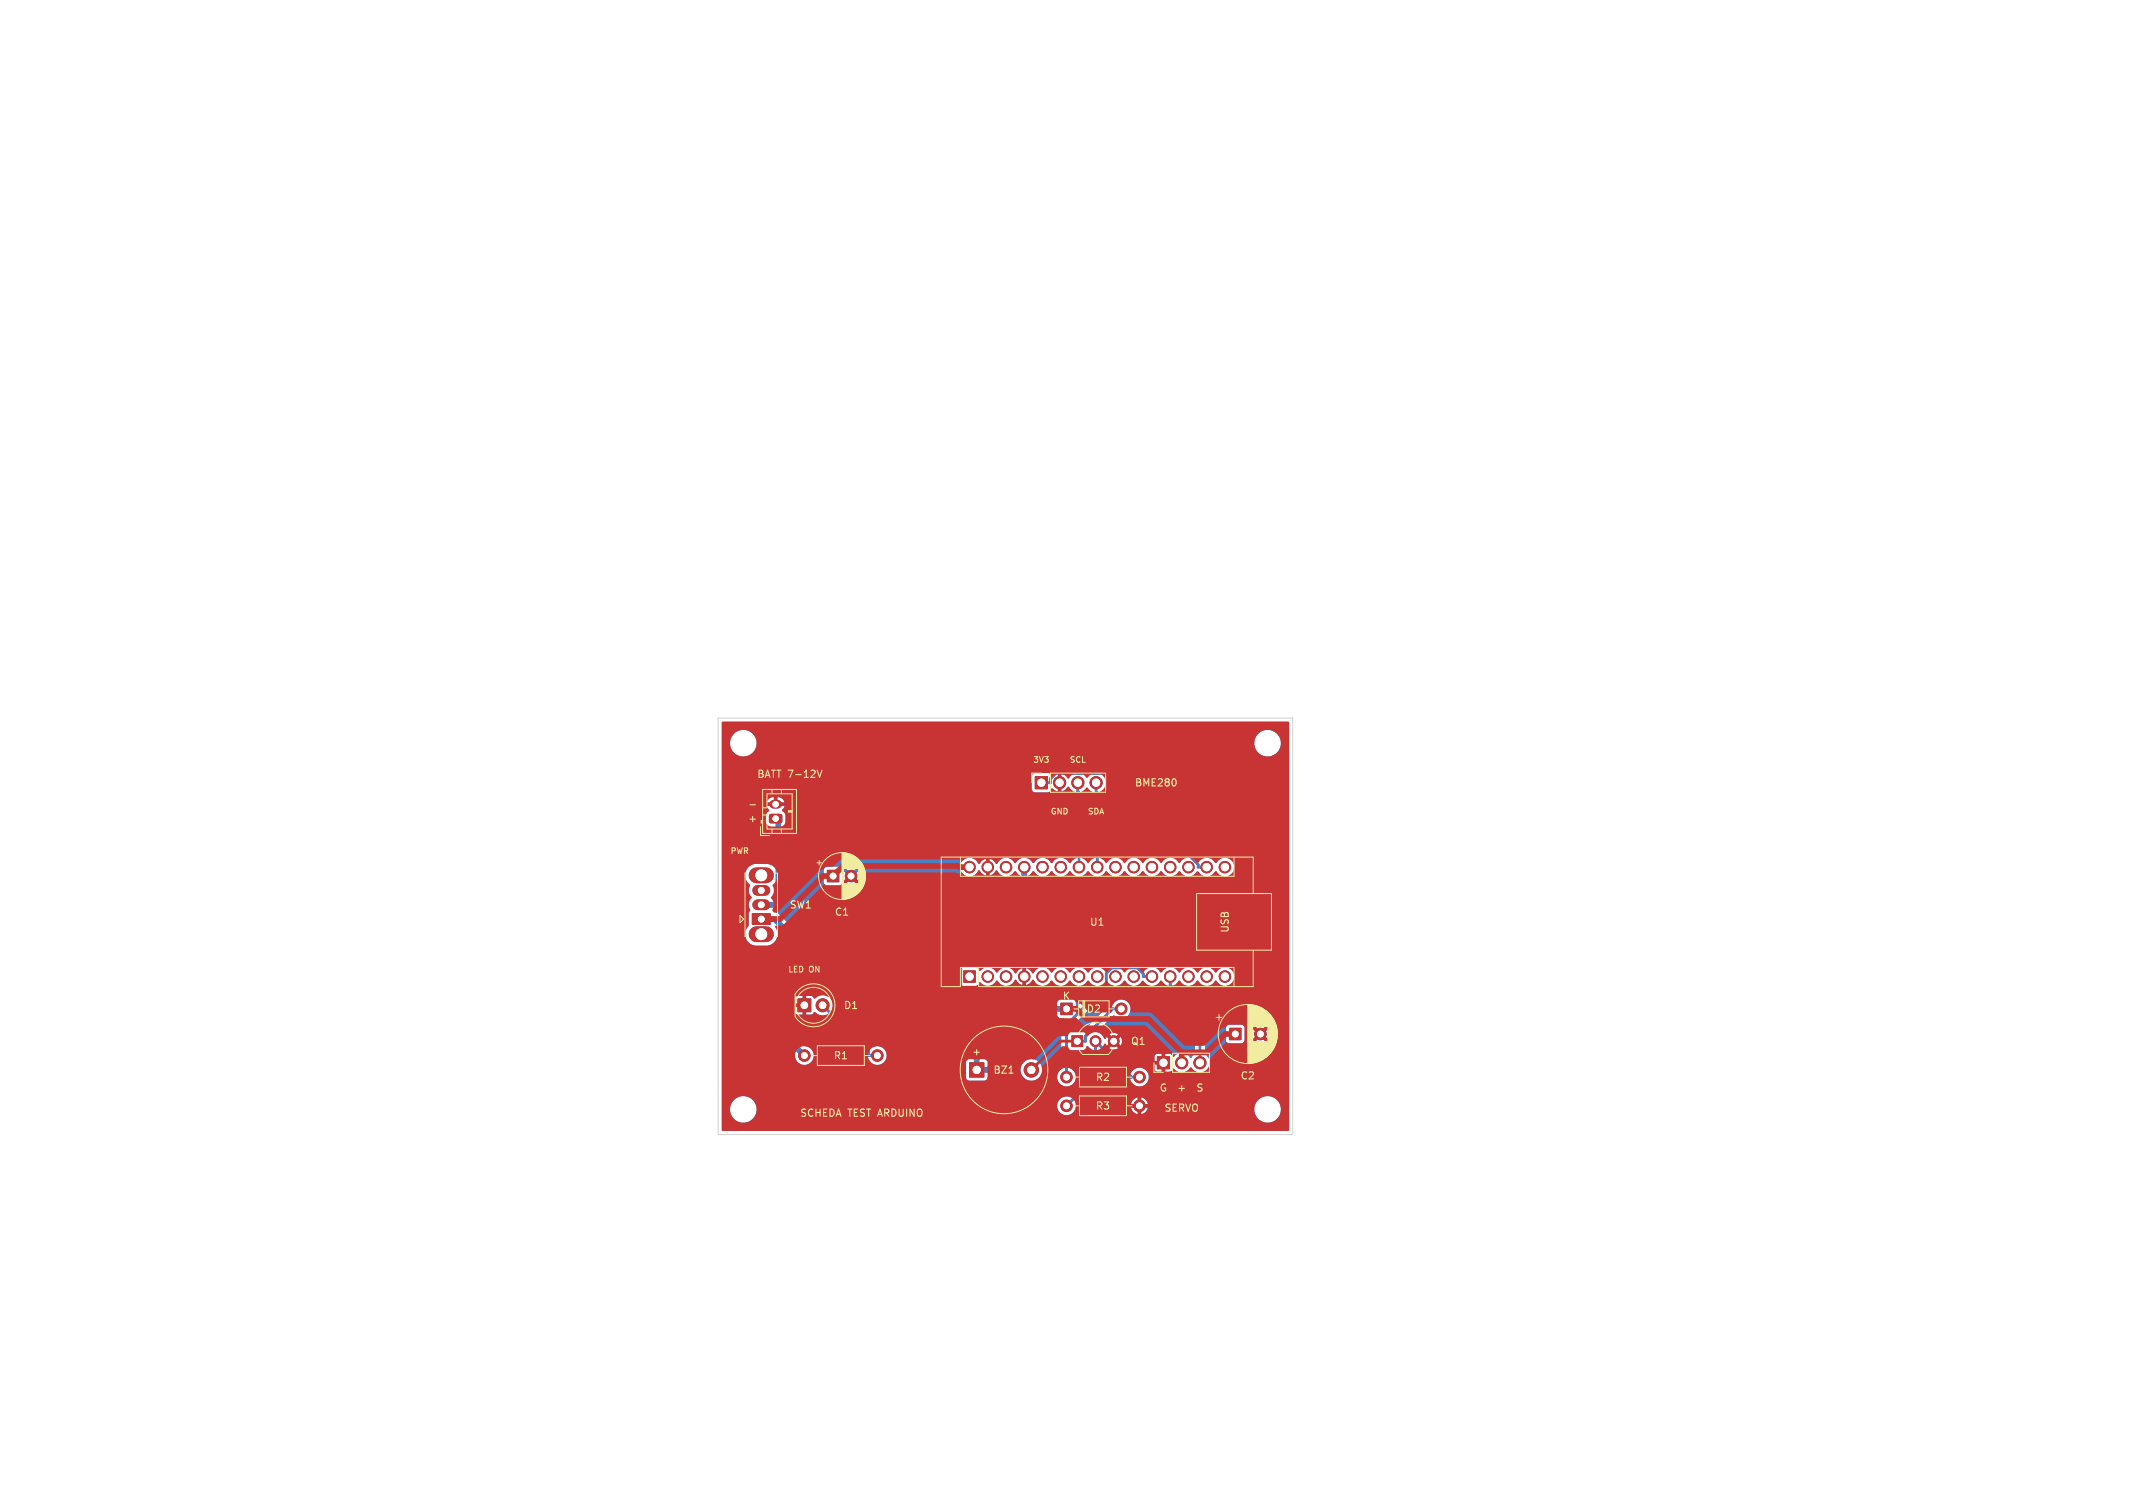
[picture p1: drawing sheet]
<svg xmlns="http://www.w3.org/2000/svg" width="297mm" height="210mm" viewBox="0 0 297 210" stroke-linecap="round" stroke-linejoin="round" font-family="sans-serif">
<defs><g id="words">
<g font-size="1.4" fill="#f2eda1">
<text x="105.3" y="108.5">BATT 7-12V</text>
<text x="157.9" y="109.7">BME280</text>
<text x="104.1" y="114.7">+</text>
<text x="109.9" y="126.7">SW1</text>
<text x="116.1" y="127.7">C1</text>
<text x="151.7" y="129.1">U1</text>
<text x="171.3" y="130" transform="rotate(-90 171.3 130)">USB</text>
<text x="117.4" y="140.7">D1</text>
<text x="147.9" y="139.4">K</text>
<text x="151.2" y="141.2">D2</text>
<text x="116" y="147.7">R1</text>
<text x="135.2" y="147.2">+</text>
<text x="138.2" y="149.7">BZ1</text>
<text x="157.4" y="145.7">Q1</text>
<text x="111.3" y="155.7">SCHEDA TEST ARDUINO</text>
<text x="152.5" y="154.7">R3</text>
<text x="152.5" y="150.7">R2</text>
<text x="161.4" y="152.2">G</text>
<text x="162" y="155">SERVO</text>
<text x="163.8" y="152.2">+</text>
<text x="166.5" y="152.2">S</text>
<text x="172.6" y="150.5">C2</text>
</g>
<g font-size="1.1" fill="#f2eda1">
<text x="143.8" y="106.4">3V3</text>
<text x="148.9" y="106.4">SCL</text>
<text x="146.2" y="113.6">GND</text>
<text x="151.4" y="113.6">SDA</text>
<text x="101.6" y="119.1">PWR</text>
<text x="109.7" y="135.6">LED</text>
<text x="112.7" y="135.6">ON</text>
</g>
</g></defs>
<g fill="#4d7fc4" stroke="#4d7fc4" stroke-width=".14">
<path d="M147.7 139.7h1.6v1.6h-1.6z"/>
<path d="M115.2 121.2h1.6v1.6h-1.6z"/>
<path d="M134.2 135.2h1.6v1.6h-1.6z"/>
<path d="M104.8 127.2h2.4v1.6h-2.4z"/>
<path d="M135 148h2v2h-2z"/>
<path d="M107.2 113.5l1.5-.1 .2 .3v.7l-.3 .2h-1.3l-.2-.2z"/>
<path d="M149.2 144.2h1.6v1.6h-1.6z"/>
<path d="M144.2 108.1h1.7v1.7h-1.7z"/>
<path d="M171.2 143.2h1.6v1.6h-1.6z"/>
<path d="M161.2 147.2h1.7v1.7h-1.7z"/>
<path d="M111.1 139.1h1.8v1.8h-1.8z"/>
<circle cx="148.5" cy="154" r=".8"/>
<circle cx="158.7" cy="154" r=".8"/>
<circle cx="156.1" cy="140.5" r=".8"/>
<circle cx="118.5" cy="122" r=".8"/>
<circle cx="137.5" cy="136" r=".8"/>
<circle cx="140.1" cy="136" r=".8"/>
<circle cx="142.6" cy="136" r=".8"/>
<circle cx="145.2" cy="136" r=".8"/>
<circle cx="147.7" cy="136" r=".8"/>
<circle cx="150.2" cy="136" r=".8"/>
<circle cx="152.8" cy="136" r=".8"/>
<circle cx="155.3" cy="136" r=".8"/>
<circle cx="157.9" cy="136" r=".8"/>
<circle cx="160.4" cy="136" r=".8"/>
<circle cx="162.9" cy="136" r=".8"/>
<circle cx="165.5" cy="136" r=".8"/>
<circle cx="168" cy="136" r=".8"/>
<circle cx="170.6" cy="136" r=".8"/>
<circle cx="170.6" cy="120.8" r=".8"/>
<circle cx="168" cy="120.8" r=".8"/>
<circle cx="165.5" cy="120.8" r=".8"/>
<circle cx="162.9" cy="120.8" r=".8"/>
<circle cx="160.4" cy="120.8" r=".8"/>
<circle cx="157.9" cy="120.8" r=".8"/>
<circle cx="155.3" cy="120.8" r=".8"/>
<circle cx="152.8" cy="120.8" r=".8"/>
<circle cx="150.2" cy="120.8" r=".8"/>
<circle cx="147.7" cy="120.8" r=".8"/>
<circle cx="145.2" cy="120.8" r=".8"/>
<circle cx="142.6" cy="120.8" r=".8"/>
<circle cx="140.1" cy="120.8" r=".8"/>
<circle cx="137.5" cy="120.8" r=".8"/>
<circle cx="135" cy="120.8" r=".8"/>
<circle cx="143.6" cy="149" r="1"/>
<circle cx="148.5" cy="150" r=".8"/>
<circle cx="158.7" cy="150" r=".8"/>
<circle cx="152.5" cy="145" r=".75"/>
<circle cx="155.1" cy="145" r=".75"/>
<circle cx="147.5" cy="109" r=".85"/>
<circle cx="150.1" cy="109" r=".85"/>
<circle cx="152.6" cy="109" r=".85"/>
<circle cx="175.5" cy="144" r=".8"/>
<circle cx="164.5" cy="148" r=".85"/>
<circle cx="167.1" cy="148" r=".85"/>
<circle cx="114.5" cy="140" r=".9"/>
<circle cx="112" cy="147" r=".8"/>
<circle cx="122.2" cy="147" r=".8"/>
</g>
<path d="M105.4 130.1h1.3M105.4 121.9h1.3" fill="none" stroke="#4d7fc4" stroke-width="2.2"/>
<path d="M105.5 126h1M105.5 124h1" fill="none" stroke="#4d7fc4" stroke-width="1.5"/>
<path d="M107.7 112h.6" fill="none" stroke="#4d7fc4" stroke-width="1.2"/>
<path d="M145 109h1.3v-.5l.7-.8h7.1l12.7 12.7v.4h1.2M150.1 109v1.3l.1 .1v10.4M152.6 109v1.3l.2 .1v10.4M114.5 140l6.5 6.4v.6h1.2M160.4 136h-1.2v-.4l-.8-.8h-3.6l-.8 .8v1.5l-5.5 5.6v7.3M162.9 136v1.2l4.2 4.1v6.7M156.1 140.5h-1.2l-3.7 3.8v.7h-1.2M158.7 150h-1.2l-5-5v5l-4 4" fill="none" stroke="#4d7fc4" stroke-width=".4"/>
<path d="M108 114l.4 .4v11.1l-.5 .5h-1.9M106 128h1.9l1.8 1.9v14.8l2.3 2.3M142.6 120.8v1.4l-9 9v13.8l2.4 2.4v1.6h1.6l8.5-8.5h2.4" fill="none" stroke="#4d7fc4" stroke-width=".8"/>
<g fill="#4d7fc4">
<path d="M134.5 137.4l1.4-.1 .3-.1a.34 .34 0 0 1 .3-.4 1.38 1.38 0 0 0 2.3-.2h.1a1.35 1.35 0 0 0 1.2 .7 1.35 1.35 0 0 0 1.2-.8h.2a1.39 1.39 0 0 0 .9 .7v-.8h.5v.8a1.73 1.73 0 0 0 .9-.8l.1 .1a1.39 1.39 0 0 0 1.2 .8 1.39 1.39 0 0 0 1.3-.7h.1a1.39 1.39 0 0 0 2.5 0 1.39 1.39 0 0 0 2.5 0h.1a1.65 1.65 0 0 0 1.1 .8v.1l-2.7 2.7-.2-.1v-.4a.49 .49 0 0 0-.5-.5h-1.7l-.5 .4h-1.1l-.4 .2-8 7.9h-.1l-.6-.3-.2-.5-2.2-2.3z"/>
<path d="M100.5 100.6l.1-.1h78.8l.1 .1v56.8l-.1 .1h-78.8l-.1-.1v-2.8h1.1a1.86 1.86 0 0 0 2.8 1.5 1.86 1.86 0 0 0 .1-3.1 1.86 1.86 0 0 0-2.8 1.3l-.1 .3h-1.1v-24.5h3.2a1.6 1.6 0 0 0 1.6 1.6h1.6a1.78 1.78 0 0 0 1.4-1.8h.2l.3 .4v14.6l.3 .4 1.6 1.6a1.33 1.33 0 0 0 1.3 1.4 1.33 1.33 0 0 0 1.3-1.3 1.33 1.33 0 0 0-1.4-1.3l-1.3-1.4v-3l.2-.1 1 .1v-.9l.1 .1 .3-.1v.9h.8l.5-.4a1.69 1.69 0 0 0 1.5 .5l5.2 5.3 .1 .5 .1 .3 .3 .2h.3a1.33 1.33 0 0 0 1.8 .5 1.33 1.33 0 0 0 .5-1.9 1.33 1.33 0 0 0-1.8-.4l-1-1h12.2l.1 .6 1.9 1.9-.2 .6v2l.3 .4 2.3 .1 .3-.1 .2-.5 .5-.2 .8-.7h3.2a1.51 1.51 0 0 0 2.2 1.3 1.51 1.51 0 0 0 .2-2.5 1.51 1.51 0 0 0-2.4 1v.2h-3.2l7.5-7.6h.7l.4 .3 .6 .1 .1 .1-.3 .5-.1 .2v6.3a1.31 1.31 0 0 0-.3 2 1.31 1.31 0 0 0 2-.1 1.31 1.31 0 0 0-.3-1.9v-2.6l1.7-.1 .2-.1 .1-.2a.17 .17 0 0 1 .2-.2 .17 .17 0 0 1 .2 .1l.2 .3v3.6l-3 3a1.32 1.32 0 0 0-1.6 .9 1.32 1.32 0 0 0 1 1.6 1.32 1.32 0 0 0 1.6-1h7.7l.3 .6 .6 .4v-.9l.2 .1 .3-.1v.9l.5-.2 .3-.4h14.9a1.86 1.86 0 0 0 2.8 1.5 1.86 1.86 0 0 0 .1-3.1 1.86 1.86 0 0 0-2.8 1.3l-.1 .3h-14.9l.1-.4h-.8l.1-.2-.1-.2h.8l-.2-.6-.7-.4v.9l-.2-.1-.3 .1v-.9l-.5 .2-.4 .6v.2h.8v.2v.2h-8.5v-.5l3.4-3.4 .1-3.4h.2l3.5 3.6 .6 .2a1.31 1.31 0 0 0 1.9 .3 1.31 1.31 0 0 0 .1-1.9 1.31 1.31 0 0 0-1.9 0l-.1-.1-2.7-2.7 .1-.1 .7-.2-.6-.6 .3-.2 .1-.2 .6 .6 .1-.6-.1-.6-.6 .6-.1-.2-.3-.2 .6-.6-.7-.1-.5 .1 .5 .6-.2 .1-.1 .3-.6-.6-.1 .2h-.3a1.79 1.79 0 0 0-.9-.9l.1-.1 2.1-2.2h.2a1.31 1.31 0 0 0 1.9-.1 1.31 1.31 0 0 0-.2-1.9 1.31 1.31 0 0 0-1.9 .4l-.5 .2-3.8 3.7h-1.4h-.1v-.8l5.7-5.7a1.47 1.47 0 0 0 1.7-.6h.1a1.32 1.32 0 0 0 2.3 .1h.3a1.38 1.38 0 0 0 2.4-.1l.5 .5 .2 .6 4 4v5.1l-.6 .5a1.43 1.43 0 0 0-2.3-.2h-.2l-.3-.3h-.7v.8h-.6v-.8h-.7l-.3 .3v.7h.9v.4h-.9l.1 .8 .1 .2h.8v-.8h.6v.8h.7l.4-.4a1.44 1.44 0 0 0 2.3-.1h.2a1.38 1.38 0 0 0 2.2 .2 1.38 1.38 0 0 0-.3-2.1v-2h2.9l.1 .4 .3 .1h1.8l.3-.1 .1-.3v-.9h1l.2 .7 .6-.7 .2 .3 .2 .1-.7 .6 .8 .2 .6-.2-.7-.6 .2-.1 .2-.3 .6 .7 .2-.5-.1-.6-.1-.3-.6 .7-.2-.3-.2-.1 .7-.6-.8-.2-.6 .2 .7 .6-.2 .1-.2 .3-.6-.7-.2 .7h-1v-.9l-.3-.3-1.9-.1-.3 .1-.1 .3v1.7h-2.9v-3.5l-.1-.3-3.8-3.9v-.2l.2-.3h.2a1.39 1.39 0 0 0 2.4 0h.2a1.37 1.37 0 0 0 2.4 0h.1a1.31 1.31 0 0 0 2 .4 1.31 1.31 0 0 0 0-2.1 1.31 1.31 0 0 0-2 .5h-.2a1.39 1.39 0 0 0-2.4 0h-.2a1.37 1.37 0 0 0-2.4 0h-.1a1.37 1.37 0 0 0-2.4 0h-.2a1.41 1.41 0 0 0-2-.5l-.7-.6-.3-.2h-3.7l-.5 .2-.7 .6a1.48 1.48 0 0 0-2.1 .5h-.1a1.37 1.37 0 0 0-2.4 0h-.2a1.37 1.37 0 0 0-2.4 0h-.1a1.32 1.32 0 0 0-1.2-.7 1.32 1.32 0 0 0-1.2 .8h-.1a1.39 1.39 0 0 0-.9-.7v.8h-.5v-.8l-.5 .2-.4 .5h-.2a1.39 1.39 0 0 0-1.2-.8 1.39 1.39 0 0 0-1.3 .7h-.1a1.33 1.33 0 0 0-2.2-.2l-.6-.5-1.4-.1v-3l8.7-8.8 .3-.4v-.7l.3-.4 .2 .1a1.36 1.36 0 0 0 2.4-.1l.2 .1a1.36 1.36 0 0 0 2.4-.1l.1 .1a1.36 1.36 0 0 0 2.4-.1l.1 .1a1.36 1.36 0 0 0 2.4-.1l.2 .1a1.36 1.36 0 0 0 2.4-.1l.1 .1a1.36 1.36 0 0 0 2.4-.1l.2 .1a1.36 1.36 0 0 0 2.4-.1l.1 .1a1.36 1.36 0 0 0 2.4-.1l.1 .1a1.32 1.32 0 0 0 2.3 .1h.3a1.38 1.38 0 0 0 2.4-.2l.1 .1a1.31 1.31 0 0 0 2 .3 1.31 1.31 0 0 0 0-2 1.31 1.31 0 0 0-2 .5h-.2a1.45 1.45 0 0 0-2.1-.5l-12.6-12.6-.3-.1h-7.2l-.4 .1-.6 .6h-2.1l-.3 .4 .1 1.9 .2 .3h2.1l.2-.1 .2-.4h.1l.8 .4v-.8h.5v.8l.4-.1 .6-.5 .6 .6 .1 .5v8.9l-.4 .6-.3-.1a1.37 1.37 0 0 0-2.4 .1l-.1-.1a1.37 1.37 0 0 0-2.4 .1l-.1-.1a1.37 1.37 0 0 0-2.4 .1l-.2-.1a1.32 1.32 0 0 0-1.2-.6 1.32 1.32 0 0 0-1.2 .8h-.1a1.39 1.39 0 0 0-.9-.7v.7h-.5v-.7l-.5 .2-.4 .5h-.1a1.32 1.32 0 0 0-2.1-.6 1.32 1.32 0 0 0 0 2.1 1.32 1.32 0 0 0 2-.6h.2a1.39 1.39 0 0 0 .9 .7v-.7h.5v.7l.5-.2 .4-.5h.1a1.39 1.39 0 0 0 1.2 .9 1.39 1.39 0 0 0 1.3-.8l.4 .3v.2l-8.7 8.7-.3 .4v14h-12.2l-4.6-4.5a1.42 1.42 0 0 0-.7-1.6 1.42 1.42 0 0 0-1.7 .3l-.5-.4h-.8v.9l-.1-.1-.3 .1v-.9h-1.1l-.1-9-.3-.5-2-2a.21 .21 0 0 1-.3-.2 .21 .21 0 0 1 .3-.2l.8-.8 .2-.3v-2.9h5.4l.1 .4 .3 .1h1.7l.4-.1 .1-.5 .8-.7 .2 .3 .2 .1-.7 .6 .2 .1 .6 .1 .6-.2-.7-.6 .2-.1 .2-.3 .6 .6 .2-.6-.2-.7-.6 .7-.2-.3-.2-.1 .7-.6-.6-.2-.8 .2 .7 .6-.2 .1-.2 .3-.8-.8a.5 .5 0 0 0-.5-.5h-1.6l-.4 .1-.1 .4v1.6h-5.4v-8l.1-1.2-.2-.4-.3-.4 .3-.6h-.9l.1-.2-.1-.2h.9l-.1-.4-.3-.3-.6-.1v.7l-.1-.1-.3 .1v-.7l-.5 .1-.4 .4-.1 .3h.9l-.1 .2 .1 .2h-.9l.3 .7-.3 .3-.2 .3v.9a.89 .89 0 0 0 .9 .8v5.2h-.2l-.6-.1h-1.4a1.62 1.62 0 0 0-1.5 1.2 1.62 1.62 0 0 0 .6 1.7 1.53 1.53 0 0 0 .3 1.8 1.37 1.37 0 0 0-.2 1.8l-.3 .4v1.7l-.3 .5-.2 .7h-3.2v-26.5h1.1l.1 .2a1.85 1.85 0 0 0 1.9 1.6 1.85 1.85 0 0 0 1.7-1.8h69.3l.1 .2a1.86 1.86 0 0 0 2.9 1.2 1.86 1.86 0 0 0-.3-3.2 1.86 1.86 0 0 0-2.7 1.8h-69.3l.1-.2a1.86 1.86 0 0 0-2-1.8 1.86 1.86 0 0 0-1.8 2h-1.1z"/>
</g>
<g fill="#fff" stroke="#fff" stroke-width=".14">
<circle cx="176.5" cy="154.5" r="1.6"/>
<circle cx="148.5" cy="154" r=".4"/>
<circle cx="158.7" cy="154" r=".4"/>
<circle cx="148.5" cy="140.5" r=".4"/>
<circle cx="156.1" cy="140.5" r=".4"/>
<circle cx="116" cy="122" r=".4"/>
<circle cx="118.5" cy="122" r=".4"/>
<circle cx="176.5" cy="103.5" r="1.6"/>
<circle cx="135" cy="136" r=".5"/>
<circle cx="137.5" cy="136" r=".5"/>
<circle cx="140.1" cy="136" r=".5"/>
<circle cx="142.6" cy="136" r=".5"/>
<circle cx="145.2" cy="136" r=".5"/>
<circle cx="147.7" cy="136" r=".5"/>
<circle cx="150.2" cy="136" r=".5"/>
<circle cx="152.8" cy="136" r=".5"/>
<circle cx="155.3" cy="136" r=".5"/>
<circle cx="157.9" cy="136" r=".5"/>
<circle cx="160.4" cy="136" r=".5"/>
<circle cx="162.9" cy="136" r=".5"/>
<circle cx="165.5" cy="136" r=".5"/>
<circle cx="168" cy="136" r=".5"/>
<circle cx="170.6" cy="136" r=".5"/>
<circle cx="170.6" cy="120.8" r=".5"/>
<circle cx="168" cy="120.8" r=".5"/>
<circle cx="165.5" cy="120.8" r=".5"/>
<circle cx="162.9" cy="120.8" r=".5"/>
<circle cx="160.4" cy="120.8" r=".5"/>
<circle cx="157.9" cy="120.8" r=".5"/>
<circle cx="155.3" cy="120.8" r=".5"/>
<circle cx="152.8" cy="120.8" r=".5"/>
<circle cx="150.2" cy="120.8" r=".5"/>
<circle cx="147.7" cy="120.8" r=".5"/>
<circle cx="145.2" cy="120.8" r=".5"/>
<circle cx="142.6" cy="120.8" r=".5"/>
<circle cx="140.1" cy="120.8" r=".5"/>
<circle cx="137.5" cy="120.8" r=".5"/>
<circle cx="135" cy="120.8" r=".5"/>
<circle cx="106" cy="130.1" r=".75"/>
<circle cx="106" cy="121.9" r=".75"/>
<circle cx="106" cy="128" r=".4"/>
<circle cx="106" cy="126" r=".4"/>
<circle cx="106" cy="124" r=".4"/>
<circle cx="136" cy="149" r=".5"/>
<circle cx="143.6" cy="149" r=".5"/>
<circle cx="148.5" cy="150" r=".4"/>
<circle cx="158.7" cy="150" r=".4"/>
<circle cx="108" cy="114" r=".37"/>
<circle cx="108" cy="112" r=".37"/>
<circle cx="150" cy="145" r=".4"/>
<circle cx="152.5" cy="145" r=".4"/>
<circle cx="155.1" cy="145" r=".4"/>
<circle cx="145" cy="109" r=".5"/>
<circle cx="147.5" cy="109" r=".5"/>
<circle cx="150.1" cy="109" r=".5"/>
<circle cx="152.6" cy="109" r=".5"/>
<circle cx="103.5" cy="103.5" r="1.6"/>
<circle cx="172" cy="144" r=".4"/>
<circle cx="175.5" cy="144" r=".4"/>
<circle cx="162" cy="148" r=".5"/>
<circle cx="164.5" cy="148" r=".5"/>
<circle cx="167.1" cy="148" r=".5"/>
<circle cx="112" cy="140" r=".45"/>
<circle cx="114.5" cy="140" r=".45"/>
<circle cx="112" cy="147" r=".4"/>
<circle cx="122.2" cy="147" r=".4"/>
<circle cx="103.5" cy="154.5" r="1.6"/>
</g>
<g fill="#c83434" stroke="#c83434" stroke-width=".14">
<path d="M147.7 139.7h1.6v1.6h-1.6z"/>
<path d="M115.2 121.2h1.6v1.6h-1.6z"/>
<path d="M134.2 135.2h1.6v1.6h-1.6z"/>
<path d="M104.8 127.2h2.4v1.6h-2.4z"/>
<path d="M135 148h2v2h-2z"/>
<path d="M107.2 113.5l1.5-.1 .2 .3v.7l-.3 .2h-1.3l-.2-.2z"/>
<path d="M149.2 144.2h1.6v1.6h-1.6z"/>
<path d="M144.2 108.1h1.7v1.7h-1.7z"/>
<path d="M171.2 143.2h1.6v1.6h-1.6z"/>
<path d="M161.2 147.2h1.7v1.7h-1.7z"/>
<path d="M111.1 139.1h1.8v1.8h-1.8z"/>
<circle cx="148.5" cy="154" r=".8"/>
<circle cx="158.7" cy="154" r=".8"/>
<circle cx="156.1" cy="140.5" r=".8"/>
<circle cx="118.5" cy="122" r=".8"/>
<circle cx="137.5" cy="136" r=".8"/>
<circle cx="140.1" cy="136" r=".8"/>
<circle cx="142.6" cy="136" r=".8"/>
<circle cx="145.2" cy="136" r=".8"/>
<circle cx="147.7" cy="136" r=".8"/>
<circle cx="150.2" cy="136" r=".8"/>
<circle cx="152.8" cy="136" r=".8"/>
<circle cx="155.3" cy="136" r=".8"/>
<circle cx="157.9" cy="136" r=".8"/>
<circle cx="160.4" cy="136" r=".8"/>
<circle cx="162.9" cy="136" r=".8"/>
<circle cx="165.5" cy="136" r=".8"/>
<circle cx="168" cy="136" r=".8"/>
<circle cx="170.6" cy="136" r=".8"/>
<circle cx="170.6" cy="120.8" r=".8"/>
<circle cx="168" cy="120.8" r=".8"/>
<circle cx="165.5" cy="120.8" r=".8"/>
<circle cx="162.9" cy="120.8" r=".8"/>
<circle cx="160.4" cy="120.8" r=".8"/>
<circle cx="157.9" cy="120.8" r=".8"/>
<circle cx="155.3" cy="120.8" r=".8"/>
<circle cx="152.8" cy="120.8" r=".8"/>
<circle cx="150.2" cy="120.8" r=".8"/>
<circle cx="147.7" cy="120.8" r=".8"/>
<circle cx="145.2" cy="120.8" r=".8"/>
<circle cx="142.6" cy="120.8" r=".8"/>
<circle cx="140.1" cy="120.8" r=".8"/>
<circle cx="137.5" cy="120.8" r=".8"/>
<circle cx="135" cy="120.8" r=".8"/>
<circle cx="143.6" cy="149" r="1"/>
<circle cx="148.5" cy="150" r=".8"/>
<circle cx="158.7" cy="150" r=".8"/>
<circle cx="152.5" cy="145" r=".75"/>
<circle cx="155.1" cy="145" r=".75"/>
<circle cx="147.5" cy="109" r=".85"/>
<circle cx="150.1" cy="109" r=".85"/>
<circle cx="152.6" cy="109" r=".85"/>
<circle cx="175.5" cy="144" r=".8"/>
<circle cx="164.5" cy="148" r=".85"/>
<circle cx="167.1" cy="148" r=".85"/>
<circle cx="114.5" cy="140" r=".9"/>
<circle cx="112" cy="147" r=".8"/>
<circle cx="122.2" cy="147" r=".8"/>
</g>
<path d="M105.4 130.1h1.3M105.4 121.9h1.3" fill="none" stroke="#c83434" stroke-width="2.2"/>
<path d="M105.5 126h1M105.5 124h1" fill="none" stroke="#c83434" stroke-width="1.5"/>
<path d="M107.7 112h.6" fill="none" stroke="#c83434" stroke-width="1.2"/>
<path d="M135 120.8h-1.4l-.2-.2h-16l-1.4 1.4h-1.4l-6 6h-2.6M148.5 140.5h1.4l1.4 1.4h8.6l4.6 4.6M164.5 146.5v1.5M172 144h-1.4l-2.6 2.5h-3.5" fill="none" stroke="#c83434" stroke-width=".8"/>
<path d="M150 145h-2.4l-4 4" fill="none" stroke="#c83434" stroke-width=".4"/>
<path d="M100.5 100.6l.1-.1h78.8l.1 .1v56.8l-.1 .1h-78.8l-.1-.1v-2.8h1.1a1.85 1.85 0 0 0 2.2 1.7 1.85 1.85 0 0 0 1.5-2.3h41.9v.2a1.3 1.3 0 0 0 1.3 1.1 1.3 1.3 0 0 0 1.3-1.1h7.7l.3 .6 .6 .4v-.9l.2 .1 .3-.1v.9l.5-.2 .3-.4h14.9a1.86 1.86 0 0 0 2.8 1.5 1.86 1.86 0 0 0 .1-3.1 1.86 1.86 0 0 0-2.8 1.3l-.1 .3h-14.9l.1-.4h-.8l.1-.2-.1-.2h.8l-.2-.6-.7-.4v.9l-.2-.1-.3 .1v-.9l-.5 .2-.4 .6v.2h.8v.2v.2h-8.5a1.3 1.3 0 0 0-1.2-1.5 1.3 1.3 0 0 0-1.4 1.3h-41.9v-.1a1.86 1.86 0 0 0-2.1-1.2 1.86 1.86 0 0 0-1.6 1.9h-1.1v-4.6h34l.1 .4 .3 .1h2.1l.4-.1 .1-.3v-1.1h4.6v.2a1.5 1.5 0 0 0 1.1 1.2 1.5 1.5 0 0 0 1.5-.4h2.5v.2a1.31 1.31 0 0 0 1.4 1.1 1.31 1.31 0 0 0 1.2-1.3h7.6v.2a1.31 1.31 0 0 0 2 .8 1.31 1.31 0 0 0-.2-2.2 1.31 1.31 0 0 0-1.8 1.2h-7.6v-.2a1.31 1.31 0 0 0-1.4-1.1 1.31 1.31 0 0 0-1.2 1.3h-2.5l.1-.1a2.12 2.12 0 0 0 .3-1.4l2.7-2.8h.8l.1 .1a.53 .53 0 0 0 .5 .5l1.7-.1 .2-.1 .2-.4h.2a1.26 1.26 0 0 0 1.2 .5 1.26 1.26 0 0 0 1-.8l.2-.1 .2 .3 .6-.6 .1 .3 .2 .1-.5 .6 .7 .2 .5-.2-.6-.6 .3-.2 .1-.2 .6 .6 .1-.6-.1-.6-.6 .6-.1-.2-.3-.2 .6-.6-.5-.1-.7 .1 .5 .6-.2 .1-.1 .3-.6-.6-.1 .2h-.3a1.28 1.28 0 0 0-1-.8 1.28 1.28 0 0 0-1.2 .5l-.2-.1a.49 .49 0 0 0-.5-.5l-1.7 .1-.2 .1-.2 .4-1.4 .1-3.3 3.1a1.51 1.51 0 0 0-1.9 1.5h-4.6v-1a.49 .49 0 0 0-.5-.5h-2l-.4 .1-.1 .4v2h-34v-3h10.2a1.31 1.31 0 0 0 1.3 1.3 1.31 1.31 0 0 0 1.3-1.3h7.6v.2a1.31 1.31 0 0 0 2 .8 1.31 1.31 0 0 0-.2-2.2 1.31 1.31 0 0 0-1.8 1.2h-7.6v-.2a1.31 1.31 0 0 0-1.4-1.1 1.31 1.31 0 0 0-1.2 1.3h-10.2v-7.2h11.1l-.1 .2 .1 .2h-.9v.8l.2 .2 .9 .1v-.9l.1 .1 .3-.1v.9h.8l.3-.3h.2a1.38 1.38 0 0 0 1.4 .3h32.3l.1 .4 .3 .1h1.7l.5-.1 1 .9 .4 .2h8.3l4.1 4.1v.2l-.2 .1-.4-.4h-.7v.8h-.6v-.8h-.8l-.1 .2-.1 .8h.9v.4h-.9l.1 .9 .2 .1h.7v-.8h.6v.8h.7l.4-.4a1.44 1.44 0 0 0 2.3-.1h.2a1.38 1.38 0 0 0 1.8 .5 1.38 1.38 0 0 0 .7-1.7l2.3-2.3 .5 .1 1.8-.1 .3-.3v-.9h1l.2 .7 .6-.7 .2 .3 .2 .1-.7 .6 .4 .2h.4l.6-.2-.7-.6 .2-.1 .2-.3 .6 .7a1.19 1.19 0 0 0 0-1.4l-.6 .7-.2-.3-.2-.1 .7-.6-.6-.2h-.4l-.4 .2 .7 .6-.2 .1-.2 .3-.6-.7-.2 .7h-1v-.9l-.3-.3-1.9-.1-.4 .4-.6 .2-2.4 2.3h-2.7l-4.6-4.5-.4-.1h-2.5l-.1-.1a1.33 1.33 0 0 0-1.2-1.7 1.33 1.33 0 0 0-1.3 1.7l-.2 .1h-3l-1.3-1.2-.6-.2-.3-.3-1.8-.1-.4 .1-.1 .3v1.7h-32.3h.2a1.41 1.41 0 0 0 .6-2.1 1.41 1.41 0 0 0-2.2-.1l-.5-.4h-.8v.9l-.1-.1-.3 .1v-.9h-.8l-.3 .3v.8h-10.2v-3h33.2l.1 .4 .3 .1h1.7l.4-.1a.34 .34 0 0 1 .3-.4 1.38 1.38 0 0 0 2.3-.2h.1a1.32 1.32 0 0 0 1.3 .7 1.32 1.32 0 0 0 1.1-.8h.2a1.39 1.39 0 0 0 .9 .7v-.8h.5v.8l.4-.2 .5-.5h.1a1.39 1.39 0 0 0 1.2 .8 1.39 1.39 0 0 0 1.3-.7h.2a1.37 1.37 0 0 0 2.4 0h.1a1.37 1.37 0 0 0 2.4 0h.1a1.37 1.37 0 0 0 2.4 0h.2a1.37 1.37 0 0 0 2.4 0h.1a1.37 1.37 0 0 0 2.4 0h.2a1.37 1.37 0 0 0 2.4 0h.1a1.37 1.37 0 0 0 2.4 0h.1a1.37 1.37 0 0 0 2.4 0h.2a1.37 1.37 0 0 0 2.4 0h.1a1.31 1.31 0 0 0 2 .4 1.31 1.31 0 0 0 0-2.1 1.31 1.31 0 0 0-2 .5h-.2a1.39 1.39 0 0 0-2.4 0h-.2a1.37 1.37 0 0 0-2.4 0h-.1a1.37 1.37 0 0 0-2.4 0h-.2a1.37 1.37 0 0 0-2.4 0h-.1a1.37 1.37 0 0 0-2.4 0h-.1a1.37 1.37 0 0 0-2.4 0h-.2a1.37 1.37 0 0 0-2.4 0h-.1a1.37 1.37 0 0 0-2.4 0h-.2a1.37 1.37 0 0 0-2.4 0h-.1a1.32 1.32 0 0 0-1.2-.7 1.32 1.32 0 0 0-1.2 .8h-.1a1.39 1.39 0 0 0-.9-.7v.8h-.5v-.8l-.5 .2-.4 .5h-.2a1.39 1.39 0 0 0-1.2-.8 1.39 1.39 0 0 0-1.3 .7h-.1a1.33 1.33 0 0 0-2.2-.2l-.6-.5-1.9 .1-.3 .3v1.7h-33.2v-6.7h3.2a1.6 1.6 0 0 0 1.6 1.6h1.6a1.68 1.68 0 0 0 1-2.7l.1-.1h.8l.3-.2 5.6-5.5 .5 .1h1.7l.3-.3 .1-.3 .8-.7 .2 .3 .2 .1-.7 .6 .6 .2h.4l.4-.2-.7-.6 .2-.1 .2-.3 .6 .7 .2-.5v-.6l.1-.1h13.2l.5 .2h.5a1.37 1.37 0 0 0 2.2-.5h.2a1.39 1.39 0 0 0 .9 .7v-.7h.5v.7l.5-.2 .4-.5h.1a1.39 1.39 0 0 0 1.2 .9 1.39 1.39 0 0 0 1.3-.8l.2 .1a1.36 1.36 0 0 0 2.4-.1l.1 .1a1.36 1.36 0 0 0 2.4-.1l.2 .1a1.36 1.36 0 0 0 2.4-.1l.1 .1a1.36 1.36 0 0 0 2.4-.1l.1 .1a1.36 1.36 0 0 0 2.4-.1l.2 .1a1.36 1.36 0 0 0 2.4-.1l.1 .1a1.36 1.36 0 0 0 2.4-.1l.2 .1a1.36 1.36 0 0 0 2.4-.1l.1 .1a1.36 1.36 0 0 0 2.4-.1l.1 .1a1.36 1.36 0 0 0 2.4-.1l.2 .1a1.36 1.36 0 0 0 2.4-.1l.1 .1a1.31 1.31 0 0 0 2 .3 1.31 1.31 0 0 0 0-2 1.31 1.31 0 0 0-2 .5h-.2a1.39 1.39 0 0 0-2.4 0l-.2-.1a1.37 1.37 0 0 0-2.4 .1l-.1-.1a1.37 1.37 0 0 0-2.4 .1l-.2-.1a1.37 1.37 0 0 0-2.4 .1l-.1-.1a1.37 1.37 0 0 0-2.4 .1l-.1-.1a1.37 1.37 0 0 0-2.4 .1l-.2-.1a1.37 1.37 0 0 0-2.4 .1l-.1-.1a1.37 1.37 0 0 0-2.4 .1l-.2-.1a1.37 1.37 0 0 0-2.4 .1l-.1-.1a1.37 1.37 0 0 0-2.4 .1l-.1-.1a1.37 1.37 0 0 0-2.4 .1l-.2-.1a1.32 1.32 0 0 0-1.2-.6 1.32 1.32 0 0 0-1.2 .8h-.1a1.39 1.39 0 0 0-.9-.7v.7h-.5v-.7l-.5 .2-.4 .5h-.1a1.42 1.42 0 0 0-2.3-.4l-.6-.2h-16.2l-.3 .2-.9 .8h-.9l-.4 .4-.6 .2-5.8 5.8h-.5l-.1-.1a.37 .37 0 0 1 0-.6 1.55 1.55 0 0 0-.4-1.4 1.48 1.48 0 0 0 .3-1.8 1.61 1.61 0 0 0 .6-1.8 1.61 1.61 0 0 0-1.5-1.1h-1.5a1.62 1.62 0 0 0-1.4 1.2 1.62 1.62 0 0 0 .6 1.7 1.53 1.53 0 0 0 .3 1.8 1.37 1.37 0 0 0-.2 1.8l-.3 .4v1.7l-.3 .5-.2 .7h-3.2v-15.7h6.1l.2 .4 .4 .3h1.6l.3-.2 .3-.4v-1l-.5-.7 .3-.6h-.9l.1-.2-.1-.2 .9-.1-.3-.5-.5-.2h-.2v.7l-.1-.1-.3 .1v-.7l-.5 .1-.3 .2-.2 .5h.9l-.1 .2 .1 .2h-.9l.3 .7-.3 .3-.2 .3v.9h-6.1v-4.5h43.1l.2 .3 .2 .1 1.9 .1 .3-.2 .2-.4h.1l.8 .4v-.8h.5v.8l.4-.1 .5-.5h.1a1.4 1.4 0 0 0 2.5 .1h.1a1.36 1.36 0 0 0 2.1 .3 1.36 1.36 0 0 0 0-2.1 1.36 1.36 0 0 0-2.1 .4h-.1a1.43 1.43 0 0 0-2.5 .1l-.6-.5-.4-.1v.8h-.5v-.8l-.8 .4-.3-.4-.2-.1h-2l-.2 .1-.1 .2-.1 1.9h-43.1v-6.3h1.1a1.85 1.85 0 0 0 1.9 1.8 1.85 1.85 0 0 0 1.8-1.8h69.3l.1 .2a1.86 1.86 0 0 0 2.9 1.2 1.86 1.86 0 0 0-.3-3.2 1.86 1.86 0 0 0-2.7 1.8h-69.3l.1-.2a1.86 1.86 0 0 0-2-1.8 1.86 1.86 0 0 0-1.8 2h-1.1z" fill="#c83434"/>
<g fill="#fff" stroke="#fff" stroke-width=".14">
<circle cx="176.5" cy="154.5" r="1.6"/>
<circle cx="148.5" cy="154" r=".4"/>
<circle cx="158.7" cy="154" r=".4"/>
<circle cx="148.5" cy="140.5" r=".4"/>
<circle cx="156.1" cy="140.5" r=".4"/>
<circle cx="116" cy="122" r=".4"/>
<circle cx="118.5" cy="122" r=".4"/>
<circle cx="176.5" cy="103.5" r="1.6"/>
<circle cx="135" cy="136" r=".5"/>
<circle cx="137.5" cy="136" r=".5"/>
<circle cx="140.1" cy="136" r=".5"/>
<circle cx="142.6" cy="136" r=".5"/>
<circle cx="145.2" cy="136" r=".5"/>
<circle cx="147.7" cy="136" r=".5"/>
<circle cx="150.2" cy="136" r=".5"/>
<circle cx="152.8" cy="136" r=".5"/>
<circle cx="155.3" cy="136" r=".5"/>
<circle cx="157.9" cy="136" r=".5"/>
<circle cx="160.4" cy="136" r=".5"/>
<circle cx="162.9" cy="136" r=".5"/>
<circle cx="165.5" cy="136" r=".5"/>
<circle cx="168" cy="136" r=".5"/>
<circle cx="170.6" cy="136" r=".5"/>
<circle cx="170.6" cy="120.8" r=".5"/>
<circle cx="168" cy="120.8" r=".5"/>
<circle cx="165.5" cy="120.8" r=".5"/>
<circle cx="162.9" cy="120.8" r=".5"/>
<circle cx="160.4" cy="120.8" r=".5"/>
<circle cx="157.9" cy="120.8" r=".5"/>
<circle cx="155.3" cy="120.8" r=".5"/>
<circle cx="152.8" cy="120.8" r=".5"/>
<circle cx="150.2" cy="120.8" r=".5"/>
<circle cx="147.7" cy="120.8" r=".5"/>
<circle cx="145.2" cy="120.8" r=".5"/>
<circle cx="142.6" cy="120.8" r=".5"/>
<circle cx="140.1" cy="120.8" r=".5"/>
<circle cx="137.5" cy="120.8" r=".5"/>
<circle cx="135" cy="120.8" r=".5"/>
<circle cx="106" cy="130.1" r=".75"/>
<circle cx="106" cy="121.9" r=".75"/>
<circle cx="106" cy="128" r=".4"/>
<circle cx="106" cy="126" r=".4"/>
<circle cx="106" cy="124" r=".4"/>
<circle cx="136" cy="149" r=".5"/>
<circle cx="143.6" cy="149" r=".5"/>
<circle cx="148.5" cy="150" r=".4"/>
<circle cx="158.7" cy="150" r=".4"/>
<circle cx="108" cy="114" r=".37"/>
<circle cx="108" cy="112" r=".37"/>
<circle cx="150" cy="145" r=".4"/>
<circle cx="152.5" cy="145" r=".4"/>
<circle cx="155.1" cy="145" r=".4"/>
<circle cx="145" cy="109" r=".5"/>
<circle cx="147.5" cy="109" r=".5"/>
<circle cx="150.1" cy="109" r=".5"/>
<circle cx="152.6" cy="109" r=".5"/>
<circle cx="103.5" cy="103.5" r="1.6"/>
<circle cx="172" cy="144" r=".4"/>
<circle cx="175.5" cy="144" r=".4"/>
<circle cx="162" cy="148" r=".5"/>
<circle cx="164.5" cy="148" r=".5"/>
<circle cx="167.1" cy="148" r=".5"/>
<circle cx="112" cy="140" r=".45"/>
<circle cx="114.5" cy="140" r=".45"/>
<circle cx="112" cy="147" r=".4"/>
<circle cx="122.2" cy="147" r=".4"/>
<circle cx="103.5" cy="154.5" r="1.6"/>
</g>
<path d="M104.4 112.1h.8M113.8 107.3l.3 1 .4-1M163.7 108.5l.1 .3-.1 .6M140.5 149.5h.6" fill="none" stroke="#f2eda1" stroke-width=".15"/>
<g fill="none" stroke="#f2eda1" stroke-width=".14">
<path d="M105.9 115.1v1.3h1.2M106.1 114.3v.3M106.2 109.9h4.7v6.2h-4.7zM106.2 112.5h.6v-2h3.5v5h-3.5v-2h-.6M106.2 114.3h-.2v.3h.2M107.5 109.9v.6M107.5 115.5v.6M108.8 109.9v.6M108.8 115.5v.6M109.8 113h.5M110.3 112.9h-.5v.2h.5M114.1 119.8v.7"/>
<path d="M117.2 118.8v6.4M117.3 118.8v6.4M117.4 118.8v6.4M117.5 118.8v6.4M117.5 118.8v2.2M117.6 118.8v2.2M117.7 118.8v2.2M117.8 118.8v2.2M117.9 118.8v2.2M118 118.8v2.2M118 118.9v2.1M118.1 118.9v2.1"/>
<path d="M118.2 118.9v2.1M118.3 118.9v2.1M118.3 119v2M118.4 119v2M118.5 119v2M118.6 119v2M118.6 119.1v1.9M118.7 119.1v1.9M118.8 119.1v1.9M118.8 119.2v1.8M118.9 119.2v1.8M119 119.3v1.7"/>
<path d="M119.1 119.3v1.7M119.1 119.4v1.6M119.2 119.4v1.6M119.3 119.5v1.5M119.4 119.5v1.5M119.4 119.6v1.4M119.5 119.6v1.4M119.5 119.7v1.3M119.6 119.7v4.6M119.6 119.8v4.4M119.7 119.8v4.4M119.7 119.9v4.2"/>
<path d="M119.8 120v4M133.7 119.4v2.6h38.1v-2.6M145 107.7h-1.3v1.3M146.3 107.7h7.6v2.6h-7.6zM103 127.5l.5 .5-.5 .5zM104.1 121.6h-.4v8.8h.4M107.9 121.6h.4v8.8h-.4M111.1 137.9a2.99 2.99 0 0 1 4.4 .1 2.99 2.99 0 0 1-.5 4.4 2.99 2.99 0 0 1-4.3-.9v-3zM113.7 120.2h.7M117.5 123v2.2M117.6 123v2.2M117.7 123v2.2"/>
<path d="M117.8 123v2.2M117.9 123v2.2M118 123v2.2M118 123v2.1M118.1 123v2.1M118.2 123v2.1M118.3 123v2.1M118.3 123v2M118.4 123v2M118.5 123v2M118.6 123v2M118.6 123v1.9"/>
<path d="M118.7 123v1.9M118.8 123v1.9M118.8 123v1.8M118.9 123v1.8M119 123v1.7M119.1 123v1.7M119.1 123v1.6M119.2 123v1.6M119.3 123v1.5M119.4 123v1.5M119.4 123v1.4M119.5 123v1.4"/>
<path d="M119.5 123v1.3M119.9 120.1v3.8M119.9 120.2v3.6M120 120.2v3.6M120 120.3v3.4M120.1 120.4v3.3M120.1 120.4v3.2M120.1 120.5v3M120.2 120.6v2.8M120.2 120.7v2.7M120.3 120.7v2.6M120.3 120.8v2.4"/>
<path d="M120.3 120.9v2.2M120.4 121.1v1.8M120.4 121.2v1.6M120.5 121.4v1.2M120.5 121.6v.8M150.2 139.4h4.2v2.2h-4.2zM150.8 139.4v2.2M150.9 139.4v2.2M151 139.4v2.2M166.6 124.4h10.4v7.9h-10.4zM173.7 139.9v8.2M173.8 139.9v8.2"/>
<path d="M173.9 139.9v8.2M174 139.9v8.2M174.1 139.9v8.2M174.2 139.9v8.2M174.3 140v8M174.4 140v8M174.5 140v3M174.5 124.4v-5h-43.4v18h2.6v-2.7h38.1v2.7M174.5 132.3v5.1h-38.2v-2.7M174.6 140v3M113 147h.8M113.8 145.6h6.6v2.8h-6.6z"/>
<path d="M120.4 147h.7M149.5 154h.8M149.5 140.5h.7M149.5 150h.8M150.2 143.9a2.6 2.6 0 0 1 2.3-1.5 2.6 2.6 0 0 1 2.4 1.5M150.2 146.1l.5 .8h3.6l.6-.8M150.3 148.6h6.6v2.8h-6.6zM150.3 152.6h6.6v2.8h-6.6zM154.4 140.5h.7M156.9 154h.7M156.9 150h.7M160.7 148v1.3h1.3"/>
<path d="M163.3 146.7h5.1v2.6h-5.1zM169.3 141.7h.8M169.7 141.3v.8M174.5 145v3M174.6 145v3M174.7 140v3M174.7 145v3M174.8 140v3M174.8 145v3M174.8 140.1v2.9M174.8 145v2.9M174.9 140.1v2.9"/>
<path d="M174.9 145v2.9M175 140.1v2.9M175 145v2.9M175.1 140.1v2.9M175.1 145v2.9M175.1 140.2v2.8M175.2 140.2v2.8M175.2 145v2.8M175.3 140.2v2.8M175.3 145v2.8M175.4 140.2v2.8M175.4 145v2.8"/>
<path d="M175.4 140.3v2.7M175.4 145v2.7M175.5 140.3v2.7M175.5 145v2.7M175.6 140.3v2.7M175.6 145v2.7M175.6 140.4v2.6M175.6 145v2.6M175.7 140.4v2.6M175.7 145v2.6M175.8 140.4v2.6M175.8 145v2.6"/>
<path d="M175.8 140.5v2.5M175.8 145v2.5M175.9 140.5v2.5M175.9 145v2.5M176 140.6v2.4M176 145v2.4M176.1 140.6v2.4M176.1 145v2.4M176.1 140.7v2.3M176.1 145v2.3M176.2 140.7v2.3M176.2 145v2.3"/>
<path d="M176.2 140.8v2.2M176.2 145v2.2M176.3 140.8v2.2M176.3 145v2.2M176.4 140.8v2.2M176.4 145v2.2M176.4 140.9v2.1M176.4 145v2.1M176.5 140.9v2.1M176.5 145v2.1M176.5 141v2M176.5 145v2"/>
<path d="M176.6 141v6M176.6 141.1v5.8M176.7 141.1v5.8M176.7 141.2v5.6M176.8 141.2v5.6M176.8 141.3v5.4M176.9 141.3v5.4M176.9 141.4v5.2M177 141.4v5.2M177 141.5v5M177.1 141.6v4.8M177.1 141.7v4.6"/>
<path d="M177.2 141.7v4.6M177.2 141.8v4.4M177.3 141.9v4.2M177.3 142v4M177.4 142v4M177.4 142.1v3.8M177.4 142.2v3.6M177.5 142.3v3.4M177.5 142.4v3.2M177.6 142.4v3.2M177.6 142.5v3M177.6 142.7v2.6"/>
<path d="M177.7 142.8v2.4M177.7 142.9v2.2M177.8 143.1v1.8M177.8 143.2v1.6M177.8 143.5v1"/>
<circle cx="113.3" cy="140" r="2.5"/>
<circle cx="117.2" cy="122" r="3.3"/>
<circle cx="139.8" cy="149" r="6.1"/>
<circle cx="173.7" cy="144" r="4.1"/>
</g>
<path d="M100 100h80v58h-80z" fill="none" stroke="#d0d2cd" stroke-width=".14"/>
<use href="#words"/>
</svg>
